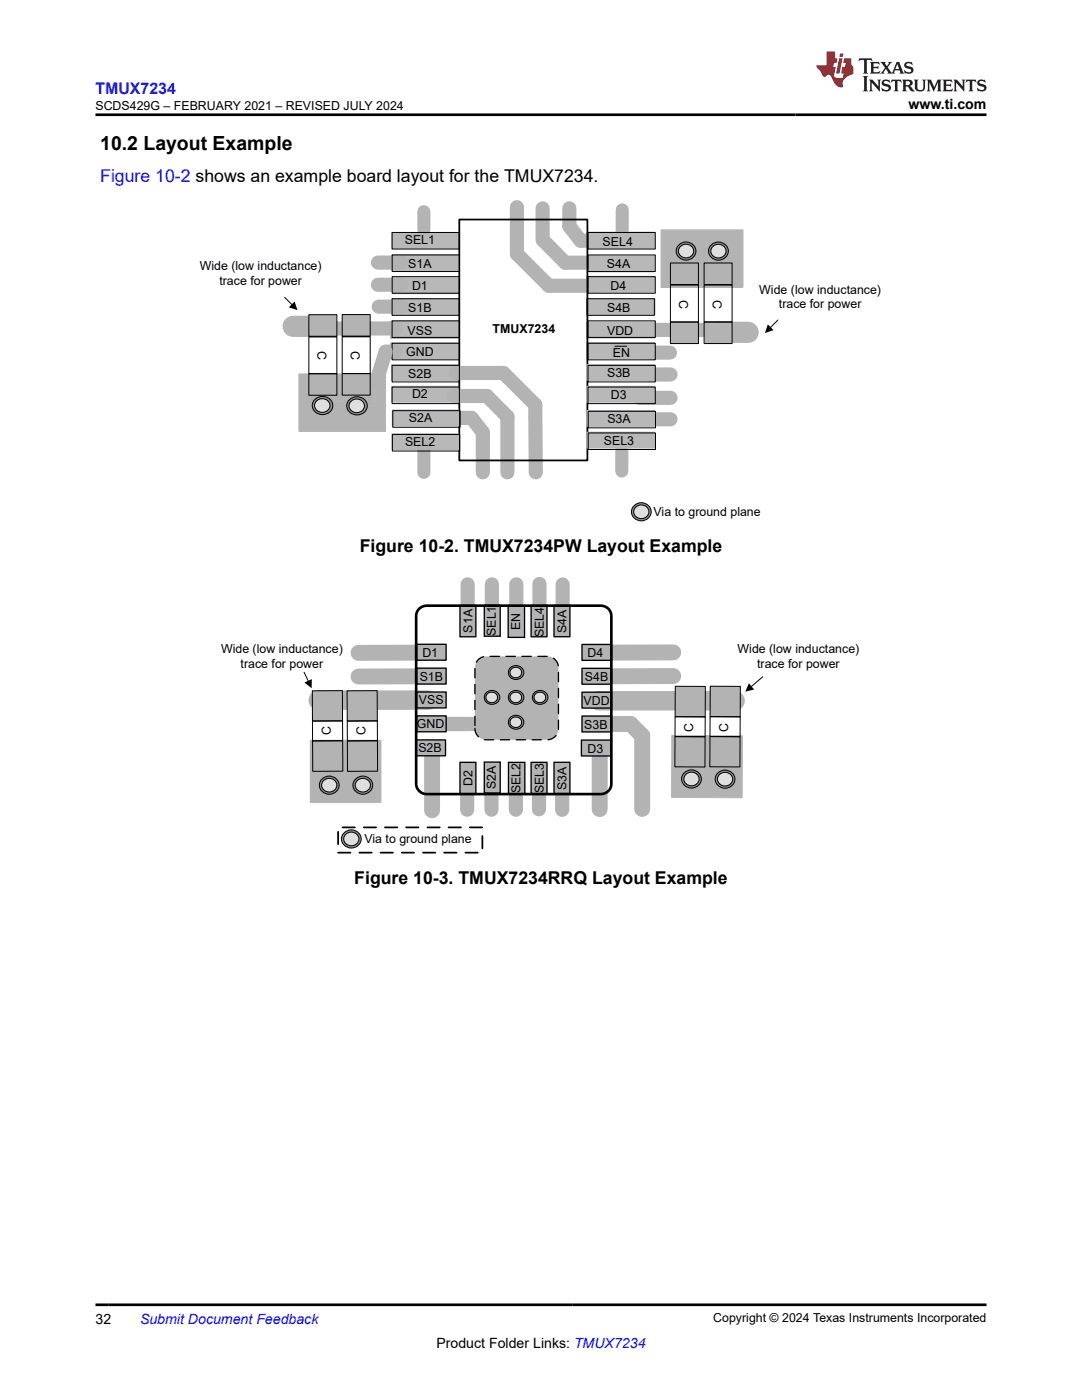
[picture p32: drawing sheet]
<svg xmlns="http://www.w3.org/2000/svg" width="216mm" height="279mm" viewBox="0 0 216 279" stroke-linecap="round" stroke-linejoin="round" font-family="sans-serif">
<defs><g id="words">
<text font-size="3.9" x="20" y="29.9">10.2 Layout Example</text>
<text font-size="3.5" fill="#00f" x="20" y="36.4">Figure 10-2 shows an example board layout for the TMUX7234.</text>
<g font-size="3.5">
<text x="71.8" y="110.1">Figure 10-2. TMUX7234PW Layout Example</text>
<text x="70.7" y="176.5">Figure 10-3. TMUX7234RRQ Layout Example</text>
</g>
<text font-size="3.2" fill="#00f" x="19" y="18.7">TMUX7234</text>
<g font-size="2.8">
<text x="181.3" y="21.8">www.ti.com</text>
<text x="19" y="264.2">32</text>
<text x="87.1" y="269">Product Folder Links: TMUX7234</text>
</g>
<text font-size="2.8" fill="#00f" x="27.9" y="264.2">Submit Document Feedback</text>
<g font-size="2.5">
<text x="19" y="21.9">SCDS429G – FEBRUARY 2021 – REVISED JULY 2024</text>
<text x="39.9" y="53.8">Wide (low inductance)</text>
<text x="80.8" y="48.7">SEL1</text>
<text x="81.5" y="53.5">S1A</text>
<text x="120.2" y="49.1">SEL4</text>
<text x="121.1" y="53.5">S4A</text>
<text x="43.8" y="56.8">trace for power</text>
<text x="82.2" y="57.8">D1</text>
<text x="121.9" y="57.8">D4</text>
<text x="135.5" y="59.8" transform="rotate(90 135.5 59.8)">C</text>
<text x="142.2" y="59.8" transform="rotate(90 142.2 59.8)">C</text>
<text x="151.5" y="58.6">Wide (low inductance)</text>
<text x="81.5" y="62.3">S1B</text>
<text x="121.1" y="62.2">S4B</text>
<text x="155.4" y="61.6">trace for power</text>
<text x="63.4" y="70.1" transform="rotate(90 63.4 70.1)">C</text>
<text x="70" y="70.1" transform="rotate(90 70 70.1)">C</text>
<text x="81" y="71.1">GND</text>
<text x="81.3" y="66.8">VSS</text>
<text x="98.3" y="66.4">TMUX7234</text>
<text x="121.1" y="66.8">VDD</text>
<text x="122.3" y="71.2">EN</text>
<text x="81.5" y="75.4">S2B</text>
<text x="121.1" y="75.2">S3B</text>
<text x="82.2" y="79.5">D2</text>
<text x="121.9" y="79.6">D3</text>
<text x="80.8" y="89">SEL2</text>
<text x="81.6" y="84.2">S2A</text>
<text x="120.5" y="88.7">SEL3</text>
<text x="121.2" y="84.4">S3A</text>
<text x="130.4" y="102.9">Via to ground plane</text>
<text x="103.8" y="125.7" transform="rotate(-90 103.8 125.7)">EN</text>
<text x="44.1" y="130.3">Wide (low inductance)</text>
<text x="84.3" y="131.1">D1</text>
<text x="94.2" y="126.2" transform="rotate(-90 94.2 126.2)">S1A</text>
<text x="99" y="126.9" transform="rotate(-90 99 126.9)">SEL1</text>
<text x="108.5" y="127.2" transform="rotate(-90 108.5 127.2)">SEL4</text>
<text x="113.1" y="126.4" transform="rotate(-90 113.1 126.4)">S4A</text>
<text x="117.3" y="131.1">D4</text>
<text x="147.2" y="130.4">Wide (low inductance)</text>
<text x="48" y="133.2">trace for power</text>
<text x="83.7" y="135.8">S1B</text>
<text x="116.7" y="135.9">S4B</text>
<text x="151.1" y="133.3">trace for power</text>
<text x="83.6" y="140.6">VSS</text>
<text x="116.4" y="140.6">VDD</text>
<text x="66" y="146.6" transform="rotate(-90 66 146.6)">C</text>
<text x="72.9" y="146.6" transform="rotate(-90 72.9 146.6)">C</text>
<text x="83.2" y="145.4">GND</text>
<text x="116.6" y="145.4">S3B</text>
<text x="138.3" y="146.1" transform="rotate(-90 138.3 146.1)">C</text>
<text x="145.3" y="146.1" transform="rotate(-90 145.3 146.1)">C</text>
<text x="83.5" y="150.2">S2B</text>
<text x="117.2" y="150.2">D3</text>
<text x="94.2" y="156.8" transform="rotate(-90 94.2 156.8)">D2</text>
<text x="99" y="157.5" transform="rotate(-90 99 157.5)">S2A</text>
<text x="103.8" y="158.3" transform="rotate(-90 103.8 158.3)">SEL2</text>
<text x="108.5" y="158.3" transform="rotate(-90 108.5 158.3)">SEL3</text>
<text x="113.1" y="157.7" transform="rotate(-90 113.1 157.7)">S3A</text>
<text x="72.7" y="168.2">Via to ground plane</text>
<text x="142.3" y="263.9">Copyright © 2024 Texas Instruments Incorporated</text>
</g>
</g></defs>
<path d="M103.1 41.3l.1 9.4 6.3 6.3h9.5M108.3 41.6v6.3M108.7 48.3l4.1 4.1h6.5M113.6 41.6v3.6l2.3 2.8h2.3M97.2 79l4 4.2v11.1M127.6 79.4h6.2M129.2 65.8h13.1M129.7 70.4h4M129.8 74.7h4M91.8 83.4h2.3l2.2 2.9v8M106.8 80.8l.1 13.5M129.8 83.7h4" fill="none" stroke="#b3b3b3" stroke-width="2.8"/>
<path d="M124.2 41.9v5.2M124.1 88.6v5.4" fill="none" stroke="#b3b3b3" stroke-width="2.6"/>
<path d="M78.2 46.4h13.5v3.2h-13.5z" fill-rule="evenodd" fill="#b8b8b8"/>
<path d="M78.2 46.4h13.5v3.2h-13.5z" fill="none" stroke="#b8b8b8" stroke-width=".2"/>
<path d="M78.2 50.8h13.1v3.2h-13.1z" fill-rule="evenodd" fill="#b8b8b8"/>
<path d="M78.2 50.8h13.1v3.2h-13.1z" fill="none" stroke="#b8b8b8" stroke-width=".2"/>
<path d="M78.3 55.4h13.4v3.2h-13.4z" fill-rule="evenodd" fill="#b8b8b8"/>
<path d="M78.3 55.4h13.4v3.2h-13.4z" fill="none" stroke="#b8b8b8" stroke-width=".2"/>
<path d="M78.2 59.6h13.2v3.2h-13.2z" fill-rule="evenodd" fill="#b8b8b8"/>
<path d="M78.2 59.6h13.2v3.2h-13.2z" fill="none" stroke="#b8b8b8" stroke-width=".2"/>
<path d="M78 64.1h13.4v3.4h-13.4z" fill-rule="evenodd" fill="#b8b8b8"/>
<path d="M78 64.1h13.4v3.4h-13.4z" fill="none" stroke="#b8b8b8" stroke-width=".2"/>
<path d="M78 68.4h13.4v3.2h-13.4z" fill-rule="evenodd" fill="#b8b8b8"/>
<path d="M78 68.4h13.4v3.2h-13.4z" fill="none" stroke="#b8b8b8" stroke-width=".2"/>
<path d="M78.1 72.8h13.3v3.1h-13.3z" fill-rule="evenodd" fill="#b8b8b8"/>
<path d="M78.1 72.8h13.3v3.1h-13.3z" fill="none" stroke="#b8b8b8" stroke-width=".2"/>
<path d="M117.1 46.3h13.5v3.2h-13.5z" fill-rule="evenodd" fill="#b8b8b8"/>
<path d="M117.1 46.3h13.5v3.2h-13.5z" fill="none" stroke="#b8b8b8" stroke-width=".2"/>
<path d="M117.6 51.1h13v3.1h-13z" fill-rule="evenodd" fill="#b8b8b8"/>
<path d="M117.6 51.1h13v3.1h-13z" fill="none" stroke="#b8b8b8" stroke-width=".2"/>
<path d="M117.1 55.2h13.5v3.1h-13.5z" fill-rule="evenodd" fill="#b8b8b8"/>
<path d="M117.1 55.2h13.5v3.1h-13.5z" fill="none" stroke="#b8b8b8" stroke-width=".2"/>
<path d="M117.1 59.6h13.6v3.2h-13.6z" fill-rule="evenodd" fill="#b8b8b8"/>
<path d="M117.1 59.6h13.6v3.2h-13.6z" fill="none" stroke="#b8b8b8" stroke-width=".2"/>
<path d="M117.1 64.3h13.6v3.2h-13.6z" fill-rule="evenodd" fill="#b8b8b8"/>
<path d="M117.1 64.3h13.6v3.2h-13.6z" fill="none" stroke="#b8b8b8" stroke-width=".2"/>
<path d="M117.1 68.4h13.5v3.1h-13.5z" fill-rule="evenodd" fill="#b8b8b8"/>
<path d="M117.1 68.4h13.5v3.1h-13.5z" fill="none" stroke="#b8b8b8" stroke-width=".2"/>
<path d="M91.7 43.8h25.5v48.1h-25.5z" fill="none" stroke="#000" stroke-width=".35"/>
<path d="M78.2 46.4h13.5v3.3h-13.5zM78.2 59.6h13.5v3.3h-13.5zM117.1 59.6h13.5v3.3h-13.5zM117.3 46.4h13.5v3.3h-13.5zM117.3 55.2h13.5v3.3h-13.5zM117.3 50.9h13.5v3.3h-13.5zM117.3 64h13.5v3.3h-13.5z" fill="none" stroke="#000" stroke-width=".2"/>
<path d="M84.6 42.2v3.7" fill="none" stroke="#b3b3b3" stroke-width="2.6"/>
<path d="M75.6 61.2h4.7" fill="none" stroke="#b3b3b3" stroke-width="2.8"/>
<path d="M78.1 77.1h13.3v3.2h-13.3z" fill-rule="evenodd" fill="#b8b8b8"/>
<path d="M78.1 77.1h13.3v3.2h-13.3z" fill="none" stroke="#b8b8b8" stroke-width=".2"/>
<path d="M117.1 77.1h13.5v3.2h-13.5z" fill-rule="evenodd" fill="#b8b8b8"/>
<path d="M117.1 77.1h13.5v3.2h-13.5z" fill="none" stroke="#b8b8b8" stroke-width=".2"/>
<path d="M78.3 50.9h13.4v3.3h-13.4zM78.3 55.2h13.4v3.3h-13.4zM78.2 77.2h13.5v3.3h-13.5zM78.2 64h13.5v3.3h-13.5zM78.2 72.9h13.5v3.3h-13.5zM78.2 68.5h13.5v3.3h-13.5zM117.3 77.2h13.5v3.3h-13.5zM117.3 68.5h13.5v3.3h-13.5z" fill="none" stroke="#000" stroke-width=".2"/>
<path d="M75.4 56.8h4.8M75.4 52.4h4.8M65.9 65.6h13.1M76.9 70.2h2M90.6 79h6.6M90.9 74.4h9.6" fill="none" stroke="#b3b3b3" stroke-width="2.8"/>
<path d="M117.1 72.8h13.5v3.1h-13.5z" fill-rule="evenodd" fill="#b8b8b8"/>
<path d="M117.1 72.8h13.5v3.1h-13.5z" fill="none" stroke="#b8b8b8" stroke-width=".2"/>
<path d="M117.3 72.9h13.5v3.3h-13.5z" fill="none" stroke="#000" stroke-width=".2"/>
<path d="M78.3 81.8h13.2v3.2h-13.2z" fill-rule="evenodd" fill="#b8b8b8"/>
<path d="M78.3 81.8h13.2v3.2h-13.2z" fill="none" stroke="#b8b8b8" stroke-width=".2"/>
<path d="M78.4 82h13.4v3.3h-13.4z" fill="none" stroke="#000" stroke-width=".2"/>
<path d="M78.2 86.6h13.2v3.1h-13.2z" fill-rule="evenodd" fill="#b8b8b8"/>
<path d="M78.2 86.6h13.2v3.1h-13.2z" fill="none" stroke="#b8b8b8" stroke-width=".2"/>
<path d="M84.6 88.6v5.7" fill="none" stroke="#b3b3b3" stroke-width="2.6"/>
<path d="M78.3 86.7h13.4v3.3h-13.4z" fill="none" stroke="#000" stroke-width=".2"/>
<path d="M117.1 86.3h13.5v3.1h-13.5z" fill-rule="evenodd" fill="#b8b8b8"/>
<path d="M117.1 86.3h13.5v3.1h-13.5z" fill="none" stroke="#b8b8b8" stroke-width=".2"/>
<path d="M117.4 86.4h13.4v3.3h-13.4z" fill="none" stroke="#000" stroke-width=".2"/>
<path d="M117.1 81.9h13.5v3.2h-13.5z" fill-rule="evenodd" fill="#b8b8b8"/>
<path d="M117.1 81.9h13.5v3.2h-13.5z" fill="none" stroke="#b8b8b8" stroke-width=".2"/>
<path d="M117.4 82.1h13.4v3.3h-13.4z" fill="none" stroke="#000" stroke-width=".2"/>
<path d="M59.6 74.6h17.3v11.5h-17.3z" fill-rule="evenodd" fill="#b3b3b3"/>
<path d="M59.6 74.6h17.3v11.5h-17.3z" fill="none" stroke="#b8b8b8" stroke-width=".2"/>
<path d="M76.9 70.2l-1.9 6.3" fill="none" stroke="#b3b3b3" stroke-width="2.8"/>
<path d="M58.5 65.1h6" fill="none" stroke="#b3b3b3" stroke-width="4.2"/>
<path d="M65.6 76.9h2.9v3.2h-2.9z" fill-rule="evenodd" fill="#b3b3b3"/>
<path d="M65.6 76.9h2.9v3.2h-2.9z" fill="none" stroke="#b8b8b8" stroke-width=".2"/>
<g fill="#b3b3b3">
<path d="M61.7 62.8h5.4v4.6h-5.4z" fill-rule="evenodd"/>
<path d="M61.7 74.5h5.5v4.3h-5.5z" fill-rule="evenodd"/>
</g>
<path d="M61.6 67.2h5.6v7.4h-5.6zM61.6 74.6h5.6v4.3h-5.6zM61.6 62.8h5.6v4.3h-5.6z" fill="none" stroke="#000" stroke-width=".2"/>
<g fill="#b3b3b3">
<path d="M68.3 62.8h5.5v4.6h-5.5z" fill-rule="evenodd"/>
<path d="M71.9 77.7h2.9v3.3h-2.9z" fill-rule="evenodd"/>
</g>
<path d="M71.9 77.7h2.9v3.3h-2.9z" fill="none" stroke="#b8b8b8" stroke-width=".2"/>
<path d="M68.4 74.5h5.5v4.3h-5.5z" fill-rule="evenodd" fill="#b3b3b3"/>
<path d="M68.3 67.2h5.6v7.4h-5.6zM68.3 74.6h5.6v4.3h-5.6zM68.3 62.8h5.6v4.3h-5.6z" fill="none" stroke="#000" stroke-width=".2"/>
<path d="M62.9 79.7a2.01 2.01 0 0 1 2.4-.4 2.01 2.01 0 0 1 .9 2.3 2.11 2.11 0 0 1-2.2 1.1 2.11 2.11 0 0 1-1.7-1.8l.1-.4z" fill-rule="evenodd" fill="#919191"/>
<path d="M62.9 79.7a2.01 2.01 0 0 1 2.4-.4 2.01 2.01 0 0 1 .9 2.3 2.11 2.11 0 0 1-2.2 1.1 2.11 2.11 0 0 1-1.7-1.8l.1-.4z" fill="none" stroke="#000" stroke-width=".2"/>
<path d="M63.1 80.1a1.48 1.48 0 0 1 2-.4 1.48 1.48 0 0 1 .4 2 1.48 1.48 0 0 1-2 .4 1.48 1.48 0 0 1-.4-2z" fill-rule="evenodd" fill="#dfdfdf"/>
<path d="M63.1 80.1a1.48 1.48 0 0 1 2-.4 1.48 1.48 0 0 1 .4 2 1.48 1.48 0 0 1-2 .4 1.48 1.48 0 0 1-.4-2z" fill="none" stroke="#000" stroke-width=".2"/>
<path d="M69.8 79.7a2.01 2.01 0 0 1 2.4-.3 2.01 2.01 0 0 1 .9 2.3 2.11 2.11 0 0 1-2.2 1.1 2.11 2.11 0 0 1-1.7-1.8l.1-.5z" fill-rule="evenodd" fill="#919191"/>
<path d="M69.8 79.7a2.01 2.01 0 0 1 2.4-.3 2.01 2.01 0 0 1 .9 2.3 2.11 2.11 0 0 1-2.2 1.1 2.11 2.11 0 0 1-1.7-1.8l.1-.5z" fill="none" stroke="#000" stroke-width=".2"/>
<path d="M69.9 80.2a1.48 1.48 0 0 1 2.1-.4 1.48 1.48 0 0 1 .4 2 1.48 1.48 0 0 1-2 .4 1.48 1.48 0 0 1-.5-2z" fill-rule="evenodd" fill="#dfdfdf"/>
<path d="M69.9 80.2a1.48 1.48 0 0 1 2.1-.4 1.48 1.48 0 0 1 .4 2 1.48 1.48 0 0 1-2 .4 1.48 1.48 0 0 1-.5-2z" fill="none" stroke="#000" stroke-width=".2"/>
<path d="M100.5 74.4l6.3 6.4" fill="none" stroke="#b3b3b3" stroke-width="2.8"/>
<path d="M126.6 100.9a1.89 1.89 0 0 1 2.6-.2 1.89 1.89 0 0 1 .2 2.7 1.89 1.89 0 0 1-2.7 .1 1.89 1.89 0 0 1-.1-2.6z" fill-rule="evenodd" fill="#919191"/>
<path d="M126.6 100.9a1.89 1.89 0 0 1 2.6-.2 1.89 1.89 0 0 1 .2 2.7 1.89 1.89 0 0 1-2.7 .1 1.89 1.89 0 0 1-.1-2.6z" fill="none" stroke="#000" stroke-width=".2"/>
<path d="M126.7 101.3a1.47 1.47 0 0 1 2-.3 1.47 1.47 0 0 1 .5 1.9 1.47 1.47 0 0 1-2 .4 1.47 1.47 0 0 1-.5-2z" fill-rule="evenodd" fill="#dfdfdf"/>
<path d="M126.7 101.3a1.47 1.47 0 0 1 2-.3 1.47 1.47 0 0 1 .5 1.9 1.47 1.47 0 0 1-2 .4 1.47 1.47 0 0 1-.5-2z" fill="none" stroke="#000" stroke-width=".2"/>
<path d="M131.9 45.9h16.4v11.4h-16.4z" fill-rule="evenodd" fill="#b3b3b3"/>
<path d="M131.9 45.9h16.4v11.4h-16.4z" fill="none" stroke="#b8b8b8" stroke-width=".2"/>
<path d="M143 66.3h6.3" fill="none" stroke="#b3b3b3" stroke-width="4.2"/>
<path d="M135.2 50h3.4v3.8h-3.4z" fill-rule="evenodd" fill="#b3b3b3"/>
<path d="M135.2 50h3.4v3.8h-3.4z" fill="none" stroke="#b8b8b8" stroke-width=".2"/>
<path d="M141.6 50h3.4v3.8h-3.4z" fill-rule="evenodd" fill="#b3b3b3"/>
<path d="M141.6 50h3.4v3.8h-3.4z" fill="none" stroke="#b8b8b8" stroke-width=".2"/>
<g fill="#b3b3b3">
<path d="M140.5 52.5h5.5v4.6h-5.5z" fill-rule="evenodd"/>
<path d="M140.6 64.2h5.5v4.3h-5.5z" fill-rule="evenodd"/>
</g>
<path d="M140.5 56.9h5.6v7.4h-5.6zM140.5 52.5h5.6v4.3h-5.6zM140.5 64.3h5.6v4.3h-5.6zM155.2 63.9l-1.4 1.4" fill="none" stroke="#000" stroke-width=".2"/>
<path d="M153.2 64.7l1.2 1.2-1.8 .6z" fill="#000"/>
<g fill="#b3b3b3">
<path d="M133.8 52.5h5.5v4.6h-5.5z" fill-rule="evenodd"/>
<path d="M133.9 64.2h5.5v4.3h-5.5z" fill-rule="evenodd"/>
</g>
<path d="M133.8 56.9h5.6v7.4h-5.6zM133.8 52.5h5.6v4.3h-5.6zM133.8 64.3h5.6v4.3h-5.6z" fill="none" stroke="#000" stroke-width=".2"/>
<path d="M135.5 48.8a1.89 1.89 0 0 1 2.7-.1 1.89 1.89 0 0 1 .1 2.7 1.89 1.89 0 0 1-2.7 .1 1.89 1.89 0 0 1-.1-2.7z" fill-rule="evenodd" fill="#919191"/>
<path d="M135.5 48.8a1.89 1.89 0 0 1 2.7-.1 1.89 1.89 0 0 1 .1 2.7 1.89 1.89 0 0 1-2.7 .1 1.89 1.89 0 0 1-.1-2.7z" fill="none" stroke="#000" stroke-width=".2"/>
<path d="M135.7 49.3a1.47 1.47 0 0 1 2-.4 1.47 1.47 0 0 1 .4 2 1.47 1.47 0 0 1-2 .4 1.47 1.47 0 0 1-.4-2z" fill-rule="evenodd" fill="#dfdfdf"/>
<path d="M135.7 49.3a1.47 1.47 0 0 1 2-.4 1.47 1.47 0 0 1 .4 2 1.47 1.47 0 0 1-2 .4 1.47 1.47 0 0 1-.4-2z" fill="none" stroke="#000" stroke-width=".2"/>
<path d="M142 48.8a1.89 1.89 0 0 1 2.6-.1 1.89 1.89 0 0 1 .2 2.7 1.89 1.89 0 0 1-2.7 .1 1.89 1.89 0 0 1-.1-2.7z" fill-rule="evenodd" fill="#919191"/>
<path d="M142 48.8a1.89 1.89 0 0 1 2.6-.1 1.89 1.89 0 0 1 .2 2.7 1.89 1.89 0 0 1-2.7 .1 1.89 1.89 0 0 1-.1-2.7z" fill="none" stroke="#000" stroke-width=".2"/>
<path d="M142.1 49.3a1.47 1.47 0 0 1 2-.4 1.47 1.47 0 0 1 .5 2 1.47 1.47 0 0 1-2 .4 1.47 1.47 0 0 1-.5-2z" fill-rule="evenodd" fill="#dfdfdf"/>
<path d="M56.8 59.3l1.4 1.5M142.1 49.3a1.47 1.47 0 0 1 2-.4 1.47 1.47 0 0 1 .5 2 1.47 1.47 0 0 1-2 .4 1.47 1.47 0 0 1-.5-2zM122.7 69.1h2.3" fill="none" stroke="#000" stroke-width=".2"/>
<path d="M58.8 60.2l.6 1.7-1.8-.6z" fill="#000"/>
<path d="M112.3 116.6v4.8M86.5 144.5h7.2M93.2 156.9v4.7M98.1 156.9v4.7M102.9 156.9v4.7M107.5 156.8v4.7M112.2 156.9v4.7" fill="none" stroke="#b3b3b3" stroke-width="2.8"/>
<path d="M86.2 135h-14.7M134.3 134.9l-14.6 .1M134.3 130.2h-14.6M86.2 149.3v12.4M119.7 149.3v12.2M119.7 144.5h6.1" fill="none" stroke="#b3b3b3" stroke-width="3.2"/>
<path d="M61.9 147.7h14.1v12.5h-14.1z" fill-rule="evenodd" fill="#b3b3b3"/>
<path d="M61.9 147.7h14.1v12.5h-14.1z" fill="none" stroke="#b8b8b8" stroke-width=".2"/>
<path d="M63.5 139.7h22M119.4 139.9h27.3" fill="none" stroke="#b3b3b3" stroke-width="3.9"/>
<path d="M93.3 116.6v4.8M98.2 116.6v4.8M103 116.6v4.8M107.6 116.5v4.8" fill="none" stroke="#b3b3b3" stroke-width="2.8"/>
<path d="M134.1 146.8h14.1l-.1 12.4-14.1-.1z" fill-rule="evenodd" fill="#b3b3b3"/>
<path d="M134.1 146.8h14.1l-.1 12.4-14.1-.1z" fill="none" stroke="#b8b8b8" stroke-width=".2"/>
<path d="M86.1 144.5h10.6" fill="none" stroke="#b3b3b3" stroke-width="2.8"/>
<path d="M86.2 130.2l-14.7 .1" fill="none" stroke="#b3b3b3" stroke-width="3.2"/>
<g fill="#b3b3b3">
<path d="M69.3 137.9h5.9v6.1h-5.9z" fill-rule="evenodd"/>
<path d="M69.3 147.9l5.9-.1 .1 6.1h-6z" fill-rule="evenodd"/>
</g>
<path d="M69.3 137.9l6-.1v6.1h-6zM69.3 143.9h6v3.9l-6 .1zM69.3 147.9l6-.1v6.1h-6z" fill="none" stroke="#000" stroke-width=".2"/>
<path d="M95.4 131.7l.9-.6 .7-.1h12.2a2.25 2.25 0 0 1 2.2 2.2v12.2a2.25 2.25 0 0 1-2.2 2.2h-12.2a2.25 2.25 0 0 1-2.2-2.2v-12.2l.2-1z" fill-rule="evenodd" fill="#b3b3b3"/>
<path d="M95.4 131.7l.9-.6 .7-.1h12.2a2.25 2.25 0 0 1 2.2 2.2v12.2a2.25 2.25 0 0 1-2.2 2.2h-12.2a2.25 2.25 0 0 1-2.2-2.2v-12.2l.2-1z" fill="none" stroke="#000" stroke-width=".26" stroke-dasharray="1.9 1.3"/>
<path d="M91.8 120.8h3.2v6.3h-3.2z" fill-rule="evenodd" fill="#b3b3b3"/>
<path d="M91.8 120.8h3.2v6.3h-3.2z" fill="none" stroke="#000" stroke-width=".26"/>
<path d="M83.1 128.6h5.9v3.2h-5.9z" fill-rule="evenodd" fill="#b3b3b3"/>
<path d="M83.1 128.6h5.9v3.2h-5.9z" fill="none" stroke="#000" stroke-width=".26"/>
<path d="M96.6 120.8h3.2v6.2h-3.2z" fill-rule="evenodd" fill="#b3b3b3"/>
<path d="M96.6 120.8h3.2v6.2h-3.2z" fill="none" stroke="#000" stroke-width=".26"/>
<path d="M83.1 133.3h5.9v3.2h-5.9z" fill-rule="evenodd" fill="#b3b3b3"/>
<path d="M83.1 133.3h5.9v3.2h-5.9z" fill="none" stroke="#000" stroke-width=".26"/>
<path d="M101.4 120.9h3.3v6.3h-3.3z" fill-rule="evenodd" fill="#b3b3b3"/>
<path d="M101.4 120.9h3.3v6.3h-3.3z" fill="none" stroke="#000" stroke-width=".26"/>
<path d="M83.1 138.1h5.9v3.2h-5.9z" fill-rule="evenodd" fill="#b3b3b3"/>
<path d="M83.1 138.1h5.9v3.2h-5.9z" fill="none" stroke="#000" stroke-width=".26"/>
<path d="M106 120.8h3.2v6.3h-3.2z" fill-rule="evenodd" fill="#b3b3b3"/>
<path d="M106 120.8h3.2v6.3h-3.2z" fill="none" stroke="#000" stroke-width=".26"/>
<path d="M83.1 142.9h5.9v3.1h-5.9z" fill-rule="evenodd" fill="#b3b3b3"/>
<path d="M83.1 142.9h5.9v3.1h-5.9z" fill="none" stroke="#000" stroke-width=".26"/>
<path d="M68.7 166.2a1.89 1.89 0 0 1 2.7-.2 1.89 1.89 0 0 1 .1 2.7 1.89 1.89 0 0 1-2.7 .1 1.89 1.89 0 0 1-.1-2.6z" fill-rule="evenodd" fill="#919191"/>
<path d="M68.7 166.2a1.89 1.89 0 0 1 2.7-.2 1.89 1.89 0 0 1 .1 2.7 1.89 1.89 0 0 1-2.7 .1 1.89 1.89 0 0 1-.1-2.6z" fill="none" stroke="#000" stroke-width=".2"/>
<path d="M68.9 166.6a1.47 1.47 0 0 1 2-.4 1.47 1.47 0 0 1 .4 2 1.47 1.47 0 0 1-2 .4 1.47 1.47 0 0 1-.4-2z" fill-rule="evenodd" fill="#dfdfdf"/>
<path d="M68.9 166.6a1.47 1.47 0 0 1 2-.4 1.47 1.47 0 0 1 .4 2 1.47 1.47 0 0 1-2 .4 1.47 1.47 0 0 1-.4-2z" fill="none" stroke="#000" stroke-width=".2"/>
<g fill="#b3b3b3">
<path d="M134.7 146.9h5.9v6.1h-5.9z" fill-rule="evenodd"/>
<path d="M134.8 137h5.9l-.1 6.1-5.9-.1z" fill-rule="evenodd"/>
</g>
<path d="M134.7 137h6v6.1l-6-.1zM134.7 147h6v6.1l-6-.1zM134.7 143l6 .1v3.9h-6z" fill="none" stroke="#000" stroke-width=".2"/>
<path d="M101.8 133.3a1.5 1.5 0 0 1 2-.2 1.5 1.5 0 0 1 .4 2 1.5 1.5 0 0 1-2.1 .3 1.5 1.5 0 0 1-.3-2.1z" fill-rule="evenodd" fill="#919191"/>
<path d="M101.8 133.3a1.5 1.5 0 0 1 2-.2 1.5 1.5 0 0 1 .4 2 1.5 1.5 0 0 1-2.1 .3 1.5 1.5 0 0 1-.3-2.1z" fill="none" stroke="#000" stroke-width=".2"/>
<path d="M102 133.6a1.14 1.14 0 0 1 1.5-.3 1.14 1.14 0 0 1 .4 1.5 1.14 1.14 0 0 1-1.6 .3 1.14 1.14 0 0 1-.3-1.5z" fill-rule="evenodd" fill="#dfdfdf"/>
<path d="M102 133.6a1.14 1.14 0 0 1 1.5-.3 1.14 1.14 0 0 1 .4 1.5 1.14 1.14 0 0 1-1.6 .3 1.14 1.14 0 0 1-.3-1.5z" fill="none" stroke="#000" stroke-width=".2"/>
<path d="M101.8 143.2a1.5 1.5 0 0 1 2-.2 1.5 1.5 0 0 1 .4 2 1.5 1.5 0 0 1-2.1 .3 1.5 1.5 0 0 1-.3-2.1z" fill-rule="evenodd" fill="#919191"/>
<path d="M101.8 143.2a1.5 1.5 0 0 1 2-.2 1.5 1.5 0 0 1 .4 2 1.5 1.5 0 0 1-2.1 .3 1.5 1.5 0 0 1-.3-2.1z" fill="none" stroke="#000" stroke-width=".2"/>
<path d="M102 143.5a1.14 1.14 0 0 1 1.5-.3 1.14 1.14 0 0 1 .4 1.6 1.14 1.14 0 0 1-1.6 .2 1.14 1.14 0 0 1-.3-1.5z" fill-rule="evenodd" fill="#dfdfdf"/>
<path d="M102 143.5a1.14 1.14 0 0 1 1.5-.3 1.14 1.14 0 0 1 .4 1.6 1.14 1.14 0 0 1-1.6 .2 1.14 1.14 0 0 1-.3-1.5z" fill="none" stroke="#000" stroke-width=".2"/>
<path d="M101.8 138.2a1.5 1.5 0 0 1 2-.2 1.5 1.5 0 0 1 .4 2 1.5 1.5 0 0 1-2.1 .3 1.5 1.5 0 0 1-.3-2.1z" fill-rule="evenodd" fill="#919191"/>
<path d="M101.8 138.2a1.5 1.5 0 0 1 2-.2 1.5 1.5 0 0 1 .4 2 1.5 1.5 0 0 1-2.1 .3 1.5 1.5 0 0 1-.3-2.1z" fill="none" stroke="#000" stroke-width=".2"/>
<path d="M102 138.6a1.14 1.14 0 0 1 1.5-.3 1.14 1.14 0 0 1 .4 1.5 1.14 1.14 0 0 1-1.6 .3 1.14 1.14 0 0 1-.3-1.5z" fill-rule="evenodd" fill="#dfdfdf"/>
<path d="M102 138.6a1.14 1.14 0 0 1 1.5-.3 1.14 1.14 0 0 1 .4 1.5 1.14 1.14 0 0 1-1.6 .3 1.14 1.14 0 0 1-.3-1.5z" fill="none" stroke="#000" stroke-width=".2"/>
<path d="M106.6 138.2a1.5 1.5 0 0 1 2-.2 1.5 1.5 0 0 1 .4 2 1.5 1.5 0 0 1-2.1 .3 1.5 1.5 0 0 1-.3-2.1z" fill-rule="evenodd" fill="#919191"/>
<path d="M106.6 138.2a1.5 1.5 0 0 1 2-.2 1.5 1.5 0 0 1 .4 2 1.5 1.5 0 0 1-2.1 .3 1.5 1.5 0 0 1-.3-2.1z" fill="none" stroke="#000" stroke-width=".2"/>
<path d="M106.8 138.6a1.14 1.14 0 0 1 1.5-.3 1.14 1.14 0 0 1 .4 1.5 1.14 1.14 0 0 1-1.6 .3 1.14 1.14 0 0 1-.3-1.5z" fill-rule="evenodd" fill="#dfdfdf"/>
<path d="M106.8 138.6a1.14 1.14 0 0 1 1.5-.3 1.14 1.14 0 0 1 .4 1.5 1.14 1.14 0 0 1-1.6 .3 1.14 1.14 0 0 1-.3-1.5z" fill="none" stroke="#000" stroke-width=".2"/>
<path d="M97 138.2a1.5 1.5 0 0 1 2-.2 1.5 1.5 0 0 1 .4 2 1.5 1.5 0 0 1-2.1 .3 1.5 1.5 0 0 1-.3-2.1z" fill-rule="evenodd" fill="#919191"/>
<path d="M97 138.2a1.5 1.5 0 0 1 2-.2 1.5 1.5 0 0 1 .4 2 1.5 1.5 0 0 1-2.1 .3 1.5 1.5 0 0 1-.3-2.1z" fill="none" stroke="#000" stroke-width=".2"/>
<path d="M97.2 138.6a1.14 1.14 0 0 1 1.5-.3 1.14 1.14 0 0 1 .4 1.5 1.14 1.14 0 0 1-1.6 .3 1.14 1.14 0 0 1-.3-1.5z" fill-rule="evenodd" fill="#dfdfdf"/>
<path d="M97.2 138.6a1.14 1.14 0 0 1 1.5-.3 1.14 1.14 0 0 1 .4 1.5 1.14 1.14 0 0 1-1.6 .3 1.14 1.14 0 0 1-.3-1.5z" fill="none" stroke="#000" stroke-width=".2"/>
<path d="M67.5 165.1h28.8v5.1h-28.8z" fill="none" stroke="#000" stroke-width=".35" stroke-dasharray="2.5 1.8"/>
<g fill="#b3b3b3">
<path d="M141.7 146.9h5.9v6.1h-6z" fill-rule="evenodd"/>
<path d="M141.7 137h5.9v6.1l-5.9-.1z" fill-rule="evenodd"/>
</g>
<path d="M141.7 137h6v6.1l-6-.1zM141.7 147h6l-.1 6.1-6-.1zM141.7 143l6 .1v3.9h-6z" fill="none" stroke="#000" stroke-width=".2"/>
<g fill="#b3b3b3">
<path d="M62.3 137.9h6v6.1h-5.9z" fill-rule="evenodd"/>
<path d="M62.4 147.9l5.9-.1v6.1h-5.9z" fill-rule="evenodd"/>
</g>
<path d="M60.7 134.2l.8 1.7M62.3 137.9l6-.1 .1 6.1h-6zM152.2 135.1l-2.2 1.9M62.4 143.9h6v3.9l-6 .1zM62.4 147.9l6-.1v6.1h-6z" fill="none" stroke="#000" stroke-width=".2"/>
<path d="M60.8 136.2l1.4-.7v1.8zM149.4 136.4l1.1 1.2-1.8 .4z" fill="#000"/>
<path d="M136.6 154.2a1.89 1.89 0 0 1 2.7-.1 1.89 1.89 0 0 1 .1 2.6 1.89 1.89 0 0 1-2.7 .2 1.89 1.89 0 0 1-.1-2.7z" fill-rule="evenodd" fill="#919191"/>
<path d="M136.6 154.2a1.89 1.89 0 0 1 2.7-.1 1.89 1.89 0 0 1 .1 2.6 1.89 1.89 0 0 1-2.7 .2 1.89 1.89 0 0 1-.1-2.7z" fill="none" stroke="#000" stroke-width=".2"/>
<path d="M136.8 154.6a1.47 1.47 0 0 1 2-.3 1.47 1.47 0 0 1 .4 2 1.47 1.47 0 0 1-2 .3 1.47 1.47 0 0 1-.4-2z" fill-rule="evenodd" fill="#dfdfdf"/>
<path d="M136.8 154.6a1.47 1.47 0 0 1 2-.3 1.47 1.47 0 0 1 .4 2 1.47 1.47 0 0 1-2 .3 1.47 1.47 0 0 1-.4-2z" fill="none" stroke="#000" stroke-width=".2"/>
<path d="M143.3 154.2a1.89 1.89 0 0 1 2.7-.1 1.89 1.89 0 0 1 .1 2.7 1.89 1.89 0 0 1-2.7 .1 1.89 1.89 0 0 1-.1-2.7z" fill-rule="evenodd" fill="#919191"/>
<path d="M143.3 154.2a1.89 1.89 0 0 1 2.7-.1 1.89 1.89 0 0 1 .1 2.7 1.89 1.89 0 0 1-2.7 .1 1.89 1.89 0 0 1-.1-2.7z" fill="none" stroke="#000" stroke-width=".2"/>
<path d="M143.5 154.7a1.47 1.47 0 0 1 2-.4 1.47 1.47 0 0 1 .4 2 1.47 1.47 0 0 1-2 .4 1.47 1.47 0 0 1-.4-2z" fill-rule="evenodd" fill="#dfdfdf"/>
<path d="M143.5 154.7a1.47 1.47 0 0 1 2-.4 1.47 1.47 0 0 1 .4 2 1.47 1.47 0 0 1-2 .4 1.47 1.47 0 0 1-.4-2z" fill="none" stroke="#000" stroke-width=".2"/>
<path d="M64.3 155.4a1.89 1.89 0 0 1 2.7-.1 1.89 1.89 0 0 1 .1 2.7 1.89 1.89 0 0 1-2.7 .1 1.89 1.89 0 0 1-.1-2.7z" fill-rule="evenodd" fill="#919191"/>
<path d="M64.3 155.4a1.89 1.89 0 0 1 2.7-.1 1.89 1.89 0 0 1 .1 2.7 1.89 1.89 0 0 1-2.7 .1 1.89 1.89 0 0 1-.1-2.7z" fill="none" stroke="#000" stroke-width=".2"/>
<path d="M64.5 155.9a1.47 1.47 0 0 1 2-.4 1.47 1.47 0 0 1 .4 2 1.47 1.47 0 0 1-2 .4 1.47 1.47 0 0 1-.4-2z" fill-rule="evenodd" fill="#dfdfdf"/>
<path d="M64.5 155.9a1.47 1.47 0 0 1 2-.4 1.47 1.47 0 0 1 .4 2 1.47 1.47 0 0 1-2 .4 1.47 1.47 0 0 1-.4-2z" fill="none" stroke="#000" stroke-width=".2"/>
<path d="M71 155.4a1.89 1.89 0 0 1 2.7-.1 1.89 1.89 0 0 1 .1 2.7 1.89 1.89 0 0 1-2.7 .1 1.89 1.89 0 0 1-.1-2.7z" fill-rule="evenodd" fill="#919191"/>
<path d="M71 155.4a1.89 1.89 0 0 1 2.7-.1 1.89 1.89 0 0 1 .1 2.7 1.89 1.89 0 0 1-2.7 .1 1.89 1.89 0 0 1-.1-2.7z" fill="none" stroke="#000" stroke-width=".2"/>
<path d="M71.2 155.9a1.47 1.47 0 0 1 2-.4 1.47 1.47 0 0 1 .4 2 1.47 1.47 0 0 1-2 .4 1.47 1.47 0 0 1-.4-2z" fill-rule="evenodd" fill="#dfdfdf"/>
<path d="M71.2 155.9a1.47 1.47 0 0 1 2-.4 1.47 1.47 0 0 1 .4 2 1.47 1.47 0 0 1-2 .4 1.47 1.47 0 0 1-.4-2z" fill="none" stroke="#000" stroke-width=".2"/>
<path d="M83 147.7h5.9v3.1h-5.9z" fill-rule="evenodd" fill="#b3b3b3"/>
<path d="M83 147.7h5.9v3.1h-5.9z" fill="none" stroke="#000" stroke-width=".26"/>
<path d="M110.5 120.8h3.2v6.3h-3.2z" fill-rule="evenodd" fill="#b3b3b3"/>
<path d="M110.5 120.8h3.2v6.3h-3.2z" fill="none" stroke="#000" stroke-width=".26"/>
<path d="M91.8 152.1h3.2v6.3h-3.2z" fill-rule="evenodd" fill="#b3b3b3"/>
<path d="M91.8 152.1h3.2v6.3h-3.2z" fill="none" stroke="#000" stroke-width=".26"/>
<path d="M96.6 152.1h3.2v6.2h-3.2z" fill-rule="evenodd" fill="#b3b3b3"/>
<path d="M96.6 152.1h3.2v6.2h-3.2z" fill="none" stroke="#000" stroke-width=".26"/>
<path d="M101.5 152.1h3.2v6.3h-3.2z" fill-rule="evenodd" fill="#b3b3b3"/>
<path d="M101.5 152.1h3.2v6.3h-3.2z" fill="none" stroke="#000" stroke-width=".26"/>
<path d="M106 152.1h3.2v6.3h-3.2z" fill-rule="evenodd" fill="#b3b3b3"/>
<path d="M106 152.1h3.2v6.3h-3.2z" fill="none" stroke="#000" stroke-width=".26"/>
<path d="M110.5 152.1h3.2v6.3h-3.2z" fill-rule="evenodd" fill="#b3b3b3"/>
<path d="M110.5 152.1h3.2v6.3h-3.2z" fill="none" stroke="#000" stroke-width=".26"/>
<path d="M116.1 128.6h5.9v3.2h-5.9z" fill-rule="evenodd" fill="#b3b3b3"/>
<path d="M116.1 128.6h5.9v3.2h-5.9z" fill="none" stroke="#000" stroke-width=".26"/>
<path d="M116.1 133.4h5.9v3.2h-5.9z" fill-rule="evenodd" fill="#b3b3b3"/>
<path d="M116.1 133.4h5.9v3.2h-5.9z" fill="none" stroke="#000" stroke-width=".26"/>
<path d="M116.1 138.1h5.9v3.2h-5.9z" fill-rule="evenodd" fill="#b3b3b3"/>
<path d="M116.1 138.1h5.9v3.2h-5.9z" fill="none" stroke="#000" stroke-width=".26"/>
<path d="M116.1 142.9h5.9v3.2h-5.9z" fill-rule="evenodd" fill="#b3b3b3"/>
<path d="M116.1 142.9h5.9v3.2h-5.9z" fill="none" stroke="#000" stroke-width=".26"/>
<path d="M116 147.7h5.9v3.2h-5.9z" fill-rule="evenodd" fill="#b3b3b3"/>
<path d="M116 147.7h5.9v3.2h-5.9z" fill="none" stroke="#000" stroke-width=".26"/>
<path d="M83.7 121.5l.9-.6h.6h34.7a2.08 2.08 0 0 1 2.1 2v33.5a2.08 2.08 0 0 1-2.1 2.1h-34.7a2.08 2.08 0 0 1-2.2-2.1v-33.5l.1-.5z" fill="none" stroke="#000" stroke-width=".53"/>
<path d="M125.8 144.5l2.3 2.3v14.7" fill="none" stroke="#b3b3b3" stroke-width="3.2"/>
<path d="M171.5 11.6l-.2 .6 .5-.2h.6v.1v2.2l-.2 .4h1l-.2-.4v-2.2v-.1h.5l.5 .2-.1-.6zM173.6 12.4l.2 .3v1.6l-.2 .4h1.9l.1-.6a1.08 1.08 0 0 1-1.3 .2v-.7h.6l.4 .2v-.7l-.4 .2h-.6v-.5l.2-.2a1 1 0 0 1 1 .3l-.1-.5zM175.7 12.4l.9 1.1-1 1.2h.9l-.2-.2 .5-.8 .4 .8-.2 .2h1.6l-.2-.2 .2-.5h.9l.1 .5-.1 .2h.9l-.2-.4-.8-1.9h-.5l-.9 2.1-.9-1.1 .9-1h-.8l.2 .2-.4 .6-.4-.6 .2-.2zM179 12.8l.4 1h-.7zM180.7 12.5a.65 .65 0 0 0-.2 .7 .65 .65 0 0 0 .6 .5l.6 .1 .1 .3a.79 .79 0 0 1-.7 .4 .79 .79 0 0 1-.7-.5l.1 .7 .2-.1a.93 .93 0 0 0 1.1 0 .93 .93 0 0 0 .4-.9 1.46 1.46 0 0 0-1.2-.6l-.1-.3a1.09 1.09 0 0 1 1.2 .2l-.2-.6-.1 .1-.5-.2zM172.2 15.2l.2 .4v2.2l-.2 .4h1l-.2-.4v-2.2l.2-.4zM173.4 15.9l.2 .4v1.5l-.2 .4h.8l-.3-.4 .1-1.3 1.6 1.8v-2l.2-.4h-.7l.1 .2 .1 1.1-1.2-1.3zM176.2 16a.65 .65 0 0 0-.2 .8 .65 .65 0 0 0 .6 .4l.6 .2 .1 .2a.79 .79 0 0 1-.7 .4 .79 .79 0 0 1-.7-.5l.1 .7 .2-.1a.93 .93 0 0 0 1.1 .1 .93 .93 0 0 0 .4-1 1.46 1.46 0 0 0-1.2-.5l-.1-.4a1.09 1.09 0 0 1 1.2 .2l-.1-.6-.2 .1-.5-.1zM177.9 15.9l-.1 .6a.63 .63 0 0 1 .8-.3v1.6l-.3 .4h1l-.2-.4v-1.6a.66 .66 0 0 1 .8 .3l-.1-.6zM180 15.9l.2 .4v1.5l-.2 .4h1l-.2-.2-.1-.7h.5l.1 .2a.79 .79 0 0 0 1.2 .6l-1-.9a.61 .61 0 0 0 .6-.6 .61 .61 0 0 0-.5-.7zM180.8 16.2h.1a.47 .47 0 0 1 .5 .1 .47 .47 0 0 1 .1 .5l-.1 .1-.7 .1zM182.3 15.9l.2 .2a2.27 2.27 0 0 0 .4 2 1.04 1.04 0 0 0 1.7-.7v-1.3l.2-.2h-.8l.2 .4v1.1a.6 .6 0 0 1-.6 .6 .6 .6 0 0 1-.6-.6v-1.1l.3-.4zM184.9 15.9l.2 .4v1.5l-.2 .4h.8l-.3-.4v-1.4l.9 1.9 .9-1.9v1.4l-.3 .4h1l-.2-.4v-1.5l.2-.4h-.8l-.7 1.5-.6-1.5zM188.1 15.9l.2 .4v1.5l-.2 .4h1.9l.1-.6a1.09 1.09 0 0 1-1.3 .2v-.7h.6l.4 .2v-.6l-.4 .2h-.6v-.6l.2-.1a1.01 1.01 0 0 1 1 .3l-.1-.6zM190.2 15.9l.3 .4v1.5l-.3 .4h.8l-.2-.4v-1.3l1.6 1.8v-2l.2-.4h-.7l.2 .2v1.1l-1.2-1.3zM192.8 15.9l-.1 .6a.63 .63 0 0 1 .8-.3v1.6l-.3 .4h1l-.2-.4v-1.6a.66 .66 0 0 1 .8 .3l-.1-.6zM195.2 16a.65 .65 0 0 0-.2 .8 .65 .65 0 0 0 .6 .4l.6 .2 .2 .2a.79 .79 0 0 1-.7 .4 .79 .79 0 0 1-.7-.5l.1 .7 .2-.1a.93 .93 0 0 0 1 .1 .93 .93 0 0 0 .5-1 1.46 1.46 0 0 0-1.3-.5v-.4a1.09 1.09 0 0 1 1.2 .2l-.2-.6-.2 .1-.5-.1z" fill="#231f20"/>
<path d="M164.9 10.3v2.7h-2l.1 .4 .8 1a.95 .95 0 0 0 1 .9 .59 .59 0 0 1 .5-.4 .59 .59 0 0 1 .5 .3l.4 .8a1.59 1.59 0 0 0 2.1 1.4 1.61 1.61 0 0 1 1-2.3l1-.3-.1-1.5a1.59 1.59 0 0 1-.3-1.7h-1.5l-.2 .9h.6l-.2 .9h-.5l-.2 .9v.3l.4 .1-.1 .9h-.7a.73 .73 0 0 1-1-.7l.3-1.5h-.5l.1-.9h.5l.2-.9h-.5v-1.3zM167.4 11.6l-.6 3.1h.7l.6-3.1zM167.6 10.7l-.1 .6h.7l.1-.6z" fill="#ed1c24"/>
<path d="M19 22.9h177.8M19 260.4h177.8" fill="none" stroke="#000" stroke-width=".53"/>
<use href="#words"/>
</svg>
